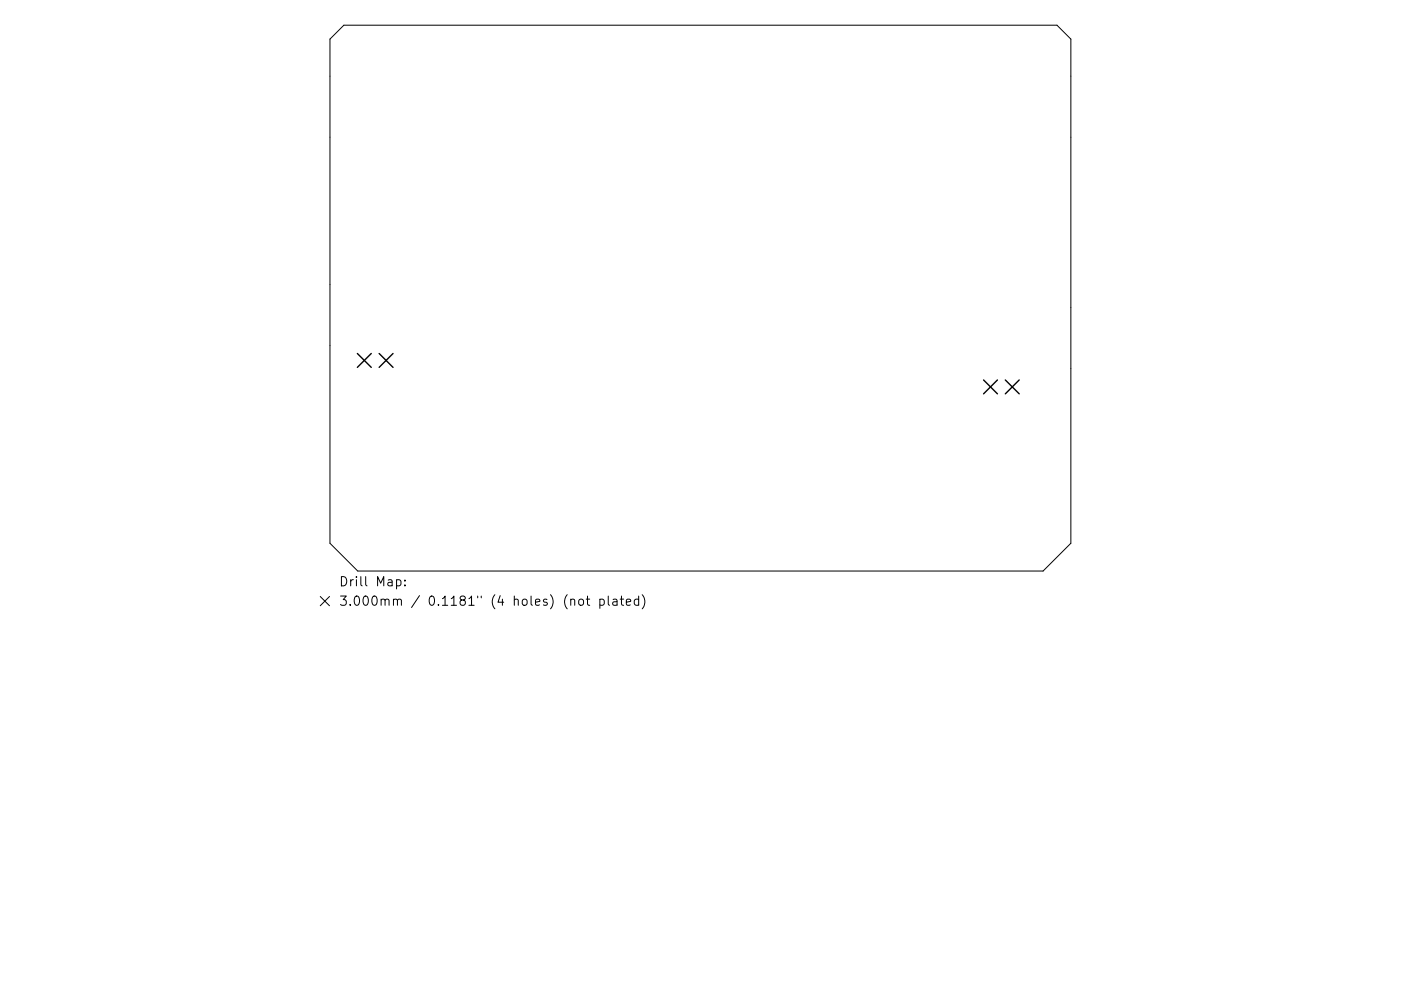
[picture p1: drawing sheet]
<svg xmlns="http://www.w3.org/2000/svg" width="297mm" height="210mm" viewBox="0 0 297 210" stroke-linecap="round" stroke-linejoin="round" font-family="sans-serif">
<defs><g id="words">
<g font-size="2.7">
<text x="71.8" y="124.4">Drill Map:</text>
<text x="71.8" y="128.5">3.000mm / 0.1181&quot; (4 holes) (not plated)</text>
</g>
</g></defs>
<g fill="none" stroke="#000" stroke-width=".21">
<path d="M70 8.3l2.9-3h151.2l2.9 3v107l-5.8 5.9h-145.4l-5.8-5.9zM67.9 126.6l2 1.9M69.9 126.6l-2 1.9M84.1 123.1l.5-.1 .4 .4v.5l-.2 .3h-.7M85.9 124.1v.2M85.9 123.1v.2M121 127.3l.3-.2 .5 .1 .1 1.2M122.8 127.3l.3-.2 .5 .2 .1 .8-.2 .2-.4 .1-.3-.2zM124.3 127.1h.7M124.6 126.5v1.6l.1 .2 .3 .1M127.2 127.2l.5-.1 .4 .4v.6l-.2 .2h-.7M127.2 127.1v2"/>
<path d="M129 126.5v1.6l.2 .3M130 127.2h.7l.1 1.2M130.8 127.6l-.6 .1a.39 .39 0 0 0-.3 .4 .39 .39 0 0 0 .3 .3l.6-.1M131.5 127.1h.7M131.8 126.5v1.6l.1 .2 .3 .1M132.8 127.8l.9-.2-.1-.4-.5-.1-.3 .3 .1 .9h.7M135.4 127.2l-.6-.1-.3 .4v.6l.2 .2h.7M135.4 126.5v1.9M136.2 126.2a2.25 2.25 0 0 1 0 3"/>
</g>
<path d="M75.8 75l2.9 2.9M78.7 75l-2.9 2.9M80.4 75l2.9 2.9M83.3 75l-2.9 2.9M208.5 80.6l3 3M211.5 80.6l-3 3M213.1 80.6l3 3M216.1 80.6l-3 3" fill="none" stroke="#000" stroke-width=".29"/>
<use href="#words"/>
</svg>
